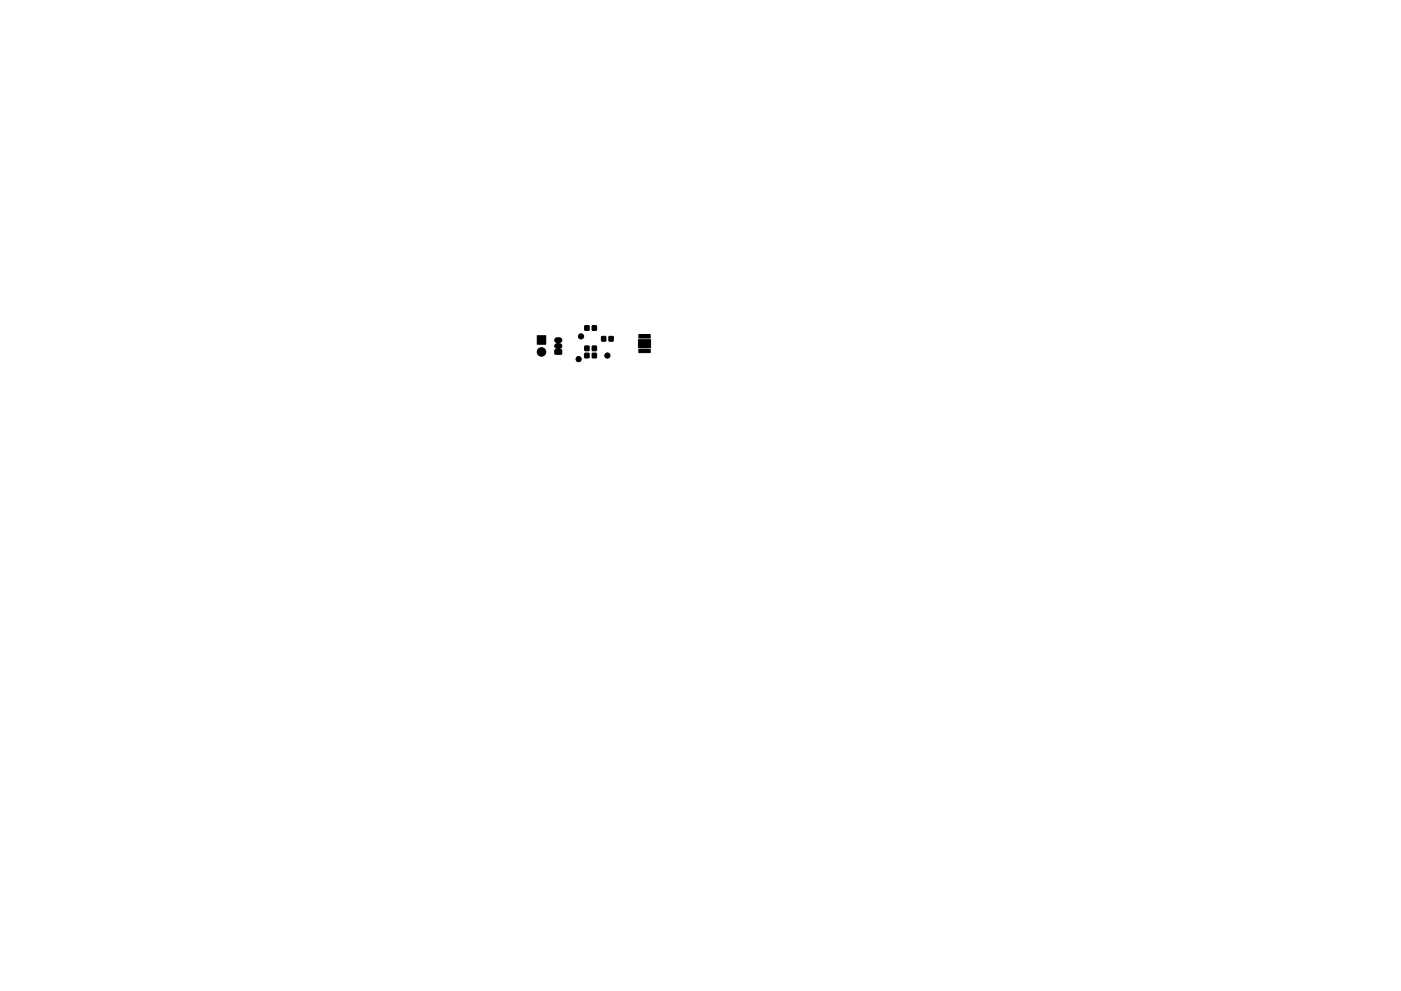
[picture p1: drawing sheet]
<svg xmlns="http://www.w3.org/2000/svg" width="297mm" height="210mm" viewBox="0 0 297 210" stroke-linecap="round" stroke-linejoin="round" font-family="sans-serif">
<g fill="#000" stroke="#000" stroke-width=".21">
<path d="M113.9 71.2h1.8v1.8h-1.8zM117.8 71.8l.8-.1a.56 .56 0 0 1 .5 .6 .56 .56 0 0 1-.6 .5 .6 .6 0 0 1 .6 .6 .6 .6 0 0 1-.6 .6l.6 .3v.8l-1.4 .1-.1-.9 .6-.3a.61 .61 0 0 1-.6-.6 .61 .61 0 0 1 .6-.6 .61 .61 0 0 1-.4-1zM124 75h.9v.9h-.9zM124 73.4h.9v1h-.9zM124 69.1h.9v1h-.9zM125.6 75h.8v.9h-.8zM125.6 73.4h.8v1h-.8zM125.6 69.1h.8v1h-.8zM127.6 71.4h.8v.9h-.8zM129.1 71.4h.9v.9h-.9zM135.5 74.1h2.4v.7h-2.4zM135.5 71h2.4v.7h-2.4z"/>
<path d="M135.4 72.1h2.5v1.6h-2.5z"/>
<circle cx="114.8" cy="74.7" r=".9"/>
<circle cx="122.7" cy="76.2" r=".55"/>
<circle cx="123.2" cy="71.4" r=".55"/>
<circle cx="128.8" cy="75.4" r=".55"/>
</g>
</svg>
